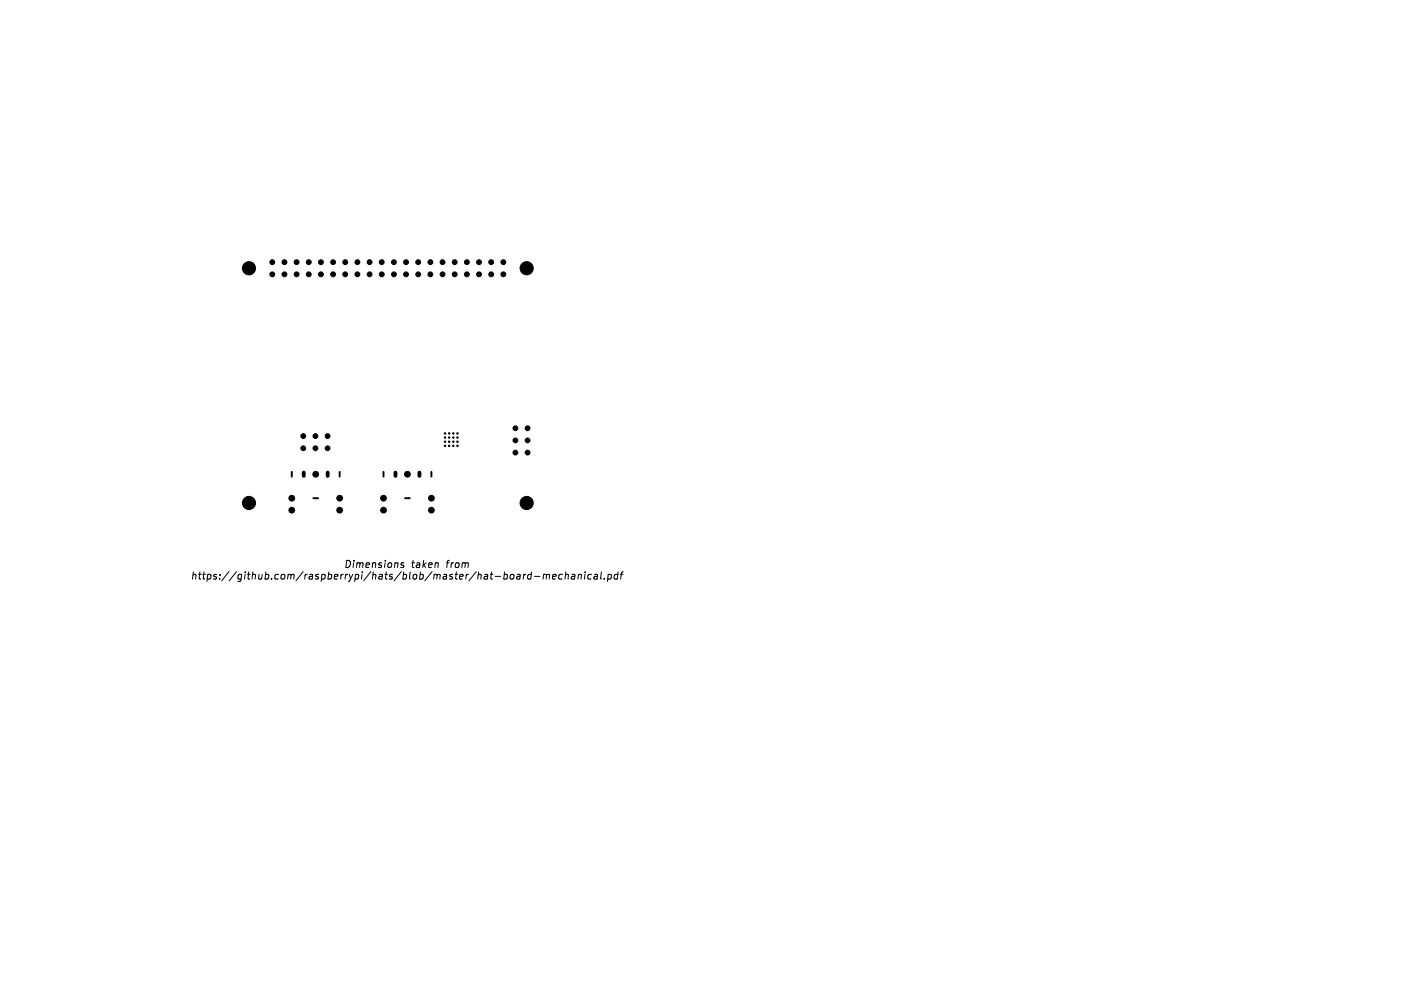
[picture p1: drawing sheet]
<svg xmlns="http://www.w3.org/2000/svg" width="297mm" height="210mm" viewBox="0 0 297 210" stroke-linecap="round" stroke-linejoin="round" font-family="sans-serif">
<defs><g id="words">
<g font-size="2.1">
<text x="71.8" y="118.8">Dimensions</text>
<text x="85.8" y="118.8">taken</text>
<text x="93.2" y="118.8">from</text>
<text x="39.8" y="121.2">https://github.com/raspberrypi/hats/blob/master/hat-board-mechanical.pdf</text>
</g>
</g></defs>
<g fill="none" stroke="#000" stroke-width=".21">
<path d="M84.4 117.6l-.4-.1-.2 .3 .5 .3v.3h-.6M108.6 120v.9M109.4 119.9l-.1 1M109.8 119.9l-.4 .3M111 120h-.6l-.2 .6 .2 .3 .5-.1M111 119.4l-.2 1.5M113.5 119.9l-.1 1M117.5 120h-.6l-.2 .6 .2 .3 .5-.1M118.2 119.4l-.2 1.5M119.5 120h.5v.9M120.8 119.9l-.1 1M122.2 119.9l-.1 1"/>
<path d="M122.2 119.4v.1M123.5 120l-.4-.1-.3 .3 .1 .6h.5M124.2 120h.6l-.1 .9M125.6 119.4l-.2 1.3 .2 .2M127 120h.6l.1 .6-.4 .3-.4-.1M127 119.9l-.1 1.5M129 120l-.4-.1-.3 .3 .1 .6h.5M129.1 119.4l-.2 1.5M129.5 119.9h.6M130.2 119.4l-.4 .2-.2 1.3M108.6 120.3h-.1M111.6 120.3h1.2"/>
<path d="M113.5 120l.5-.1 .2 .2M114.2 120.1l.2-.2 .4 .1-.1 .9M114.2 120.1l-.1 .8M115.4 120.4l.7-.1v-.3l-.4-.1-.3 .2v.7h.6M118.1 120l.2-.1 .4 .1-.1 .9M120.1 120.3h-.5l-.3 .2 .2 .4 .5-.1M120.8 120l.2-.1 .4 .1-.1 .9M124.8 120.3l-.7 .1-.1 .3 .2 .2 .5-.1M126.2 120.8v.1"/>
</g>
<g fill="#000" stroke="#000" stroke-width=".21">
<circle cx="52" cy="56" r="1.37"/>
<circle cx="56.9" cy="54.7" r=".51"/>
<circle cx="56.9" cy="57.3" r=".51"/>
<circle cx="59.4" cy="57.3" r=".51"/>
<circle cx="59.4" cy="54.7" r=".51"/>
<circle cx="62" cy="54.7" r=".51"/>
<circle cx="62" cy="57.3" r=".51"/>
<circle cx="64.5" cy="57.3" r=".51"/>
<circle cx="64.5" cy="54.7" r=".51"/>
<circle cx="67" cy="54.7" r=".51"/>
<circle cx="67" cy="57.3" r=".51"/>
<circle cx="69.6" cy="57.3" r=".51"/>
<circle cx="69.6" cy="54.7" r=".51"/>
<circle cx="72.1" cy="57.3" r=".51"/>
<circle cx="72.1" cy="54.7" r=".51"/>
<circle cx="74.7" cy="54.7" r=".51"/>
<circle cx="74.7" cy="57.3" r=".51"/>
<circle cx="77.2" cy="54.7" r=".51"/>
<circle cx="77.2" cy="57.3" r=".51"/>
<circle cx="79.7" cy="54.7" r=".51"/>
<circle cx="79.7" cy="57.3" r=".51"/>
<circle cx="82.3" cy="57.3" r=".51"/>
<circle cx="82.3" cy="54.7" r=".51"/>
<circle cx="84.8" cy="57.3" r=".51"/>
<circle cx="84.8" cy="54.7" r=".51"/>
<circle cx="87.4" cy="57.3" r=".51"/>
<circle cx="87.4" cy="54.7" r=".51"/>
<circle cx="89.9" cy="54.7" r=".51"/>
<circle cx="89.9" cy="57.3" r=".51"/>
<circle cx="92.4" cy="57.3" r=".51"/>
<circle cx="92.4" cy="54.7" r=".51"/>
<circle cx="95" cy="54.7" r=".51"/>
<circle cx="95" cy="57.3" r=".51"/>
<circle cx="97.5" cy="57.3" r=".51"/>
<circle cx="97.5" cy="54.7" r=".51"/>
<circle cx="100.1" cy="57.3" r=".51"/>
<circle cx="100.1" cy="54.7" r=".51"/>
<circle cx="102.6" cy="57.3" r=".51"/>
<circle cx="102.6" cy="54.7" r=".51"/>
<circle cx="105.1" cy="54.7" r=".51"/>
<circle cx="105.1" cy="57.3" r=".51"/>
<circle cx="110" cy="56" r="1.38"/>
<circle cx="63.3" cy="93.6" r=".5"/>
<circle cx="63.3" cy="91" r=".5"/>
<circle cx="65.9" cy="93.6" r=".5"/>
<circle cx="65.9" cy="91" r=".5"/>
<circle cx="65.9" cy="99" r=".6"/>
<circle cx="68.4" cy="91" r=".5"/>
<circle cx="68.4" cy="93.6" r=".5"/>
<circle cx="85.1" cy="99" r=".6"/>
<circle cx="92.9" cy="90.5" r=".15"/>
<circle cx="92.9" cy="92.2" r=".15"/>
<circle cx="92.9" cy="91.3" r=".15"/>
<circle cx="92.9" cy="93.1" r=".15"/>
<circle cx="93.8" cy="90.5" r=".15"/>
<circle cx="93.8" cy="91.3" r=".15"/>
<circle cx="93.8" cy="92.2" r=".15"/>
<circle cx="93.8" cy="93.1" r=".15"/>
<circle cx="94.7" cy="90.5" r=".15"/>
<circle cx="94.7" cy="92.2" r=".15"/>
<circle cx="94.7" cy="91.3" r=".15"/>
<circle cx="94.7" cy="93.1" r=".15"/>
<circle cx="95.6" cy="90.5" r=".15"/>
<circle cx="95.6" cy="91.3" r=".15"/>
<circle cx="95.6" cy="92.2" r=".15"/>
<circle cx="95.6" cy="93.1" r=".15"/>
<circle cx="107.6" cy="89.4" r=".5"/>
<circle cx="107.6" cy="91.9" r=".5"/>
<circle cx="107.6" cy="94.5" r=".5"/>
<circle cx="110.2" cy="94.5" r=".5"/>
<circle cx="110.2" cy="89.4" r=".5"/>
<circle cx="110.2" cy="91.9" r=".5"/>
<circle cx="52" cy="105" r="1.37"/>
<circle cx="60.9" cy="104" r=".6"/>
<circle cx="60.9" cy="106.5" r=".6"/>
<circle cx="70.9" cy="104" r=".6"/>
<circle cx="70.9" cy="106.5" r=".6"/>
<circle cx="80.1" cy="104" r=".6"/>
<circle cx="80.1" cy="106.5" r=".6"/>
<circle cx="90.1" cy="104" r=".6"/>
<circle cx="90.1" cy="106.5" r=".6"/>
<circle cx="110" cy="105" r="1.38"/>
</g>
<path d="M60.9 98.5v1M70.9 98.5v1M80.1 98.5v1M90.1 98.5v1M65.4 104h1M84.6 104h1" fill="none" stroke="#000" stroke-width=".4"/>
<path d="M63.4 98.7v.7M68.4 98.7v.7M82.6 98.7v.7M87.6 98.7v.7" fill="none" stroke="#000" stroke-width=".8"/>
<use href="#words"/>
</svg>
